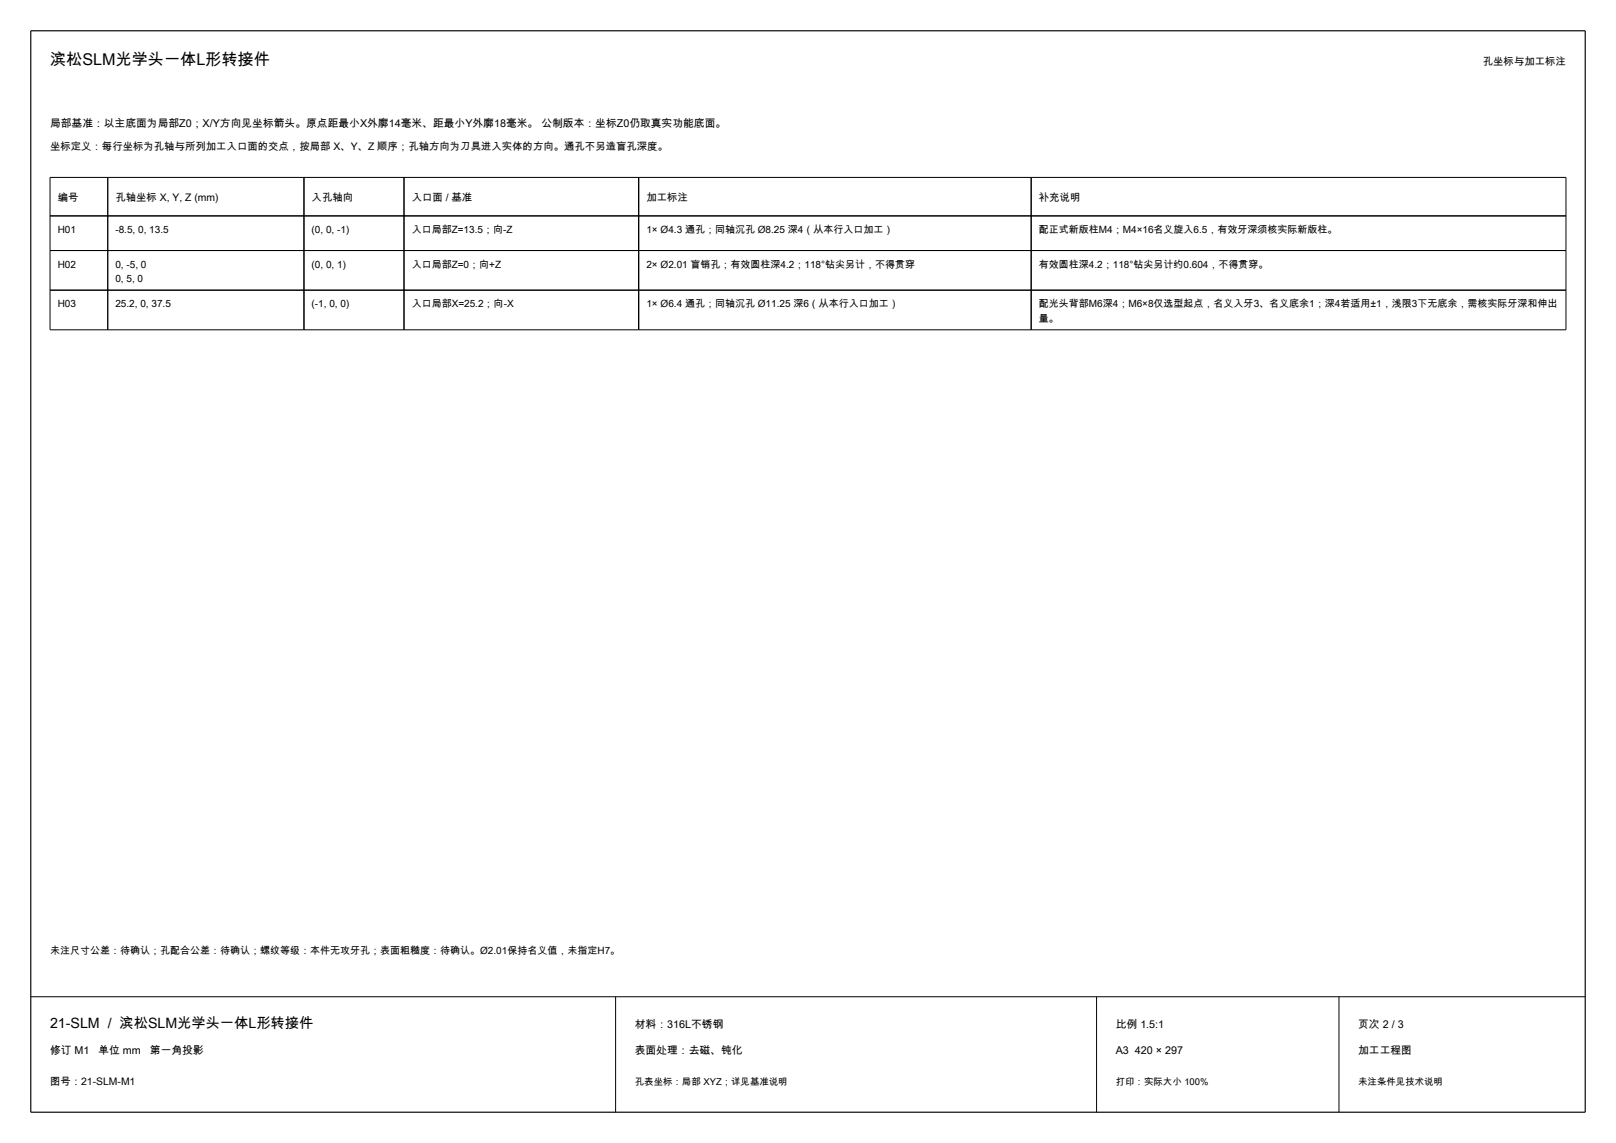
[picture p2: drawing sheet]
<svg xmlns="http://www.w3.org/2000/svg" width="420mm" height="297mm" viewBox="0 0 420 297" stroke-linecap="round" stroke-linejoin="round" font-family="sans-serif">
<defs><g id="words">
<text font-size="4.2" x="13" y="17">滨松SLM光学头一体L形转接件</text>
<text font-size="3.7" x="13" y="267">21-SLM / 滨松SLM光学头一体L形转接件</text>
<g font-size="2.8">
<text x="13" y="33">局部基准：以主底面为局部Z0；X/Y方向见坐标箭头。原点距最小X外廓14毫米、距最小Y外廓18毫米。 公制版本：坐标Z0仍取真实功能底面。</text>
<text x="165" y="267">材料：316L不锈钢</text>
<text x="290" y="267">比例 1.5:1</text>
<text x="353" y="267">页次 2 / 3</text>
<text x="13" y="274">修订 M1</text>
<text x="25.6" y="274">单位 mm</text>
<text x="39" y="274">第一角投影</text>
<text x="165" y="274">表面处理：去磁、钝化</text>
<text x="290" y="274">A3 420 × 297</text>
<text x="353" y="274">加工工程图</text>
</g>
<g font-size="2.7">
<text x="385.4" y="17">孔坐标与加工标注</text>
<text x="13" y="39.1">坐标定义：每行坐标为孔轴与所列加工入口面的交点，按局部 X、Y、Z 顺序；孔轴方向为刀具进入实体的方向。通孔不另造盲孔深度。</text>
<text x="15" y="52.1">编号</text>
<text x="30" y="52.1">孔轴坐标 X, Y, Z (mm)</text>
<text x="81" y="52.1">入孔轴向</text>
<text x="107" y="52.1">入口面 / 基准</text>
<text x="168" y="52.1">加工标注</text>
<text x="270" y="52.1">补充说明</text>
<text x="13" y="282">图号：21-SLM-M1</text>
</g>
<g font-size="2.6">
<text x="15" y="60.6">H01</text>
<text x="30" y="60.6">-8.5, 0, 13.5</text>
<text x="81" y="60.6">(0, 0, -1)</text>
<text x="107" y="60.6">入口局部Z=13.5；向-Z</text>
<text x="168" y="60.6">1× Ø4.3 通孔；同轴沉孔 Ø8.25 深4（从本行入口加工）</text>
<text x="270" y="60.6">配正式新版柱M4；M4×16名义旋入6.5，有效牙深须核实际新版柱。</text>
<text x="15" y="69.6">H02</text>
<text x="30" y="69.6">0, -5, 0</text>
<text x="81" y="69.6">(0, 0, 1)</text>
<text x="107" y="69.6">入口局部Z=0；向+Z</text>
<text x="168" y="69.6">2× Ø2.01 盲销孔；有效圆柱深4.2；118°钻尖另计，不得贯穿</text>
<text x="270" y="69.6">有效圆柱深4.2；118°钻尖另计约0.604，不得贯穿。</text>
<text x="30" y="73.2">0, 5, 0</text>
<text x="15" y="79.9">H03</text>
<text x="30" y="79.9">25.2, 0, 37.5</text>
<text x="81" y="79.9">(-1, 0, 0)</text>
<text x="107" y="79.9">入口局部X=25.2；向-X</text>
<text x="168" y="79.9">1× Ø6.4 通孔；同轴沉孔 Ø11.25 深6（从本行入口加工）</text>
<text x="270" y="79.9">配光头背部M6深4；M6×8仅选型起点，名义入牙3、名义底余1；深4若适用±1，浅限3下无底余，需核实际牙深和伸出</text>
<text x="270" y="83.6">量。</text>
<text x="13" y="248">未注尺寸公差：待确认；孔配合公差：待确认；螺纹等级：本件无攻牙孔；表面粗糙度：待确认。Ø2.01保持名义值，未指定H7。</text>
</g>
<g font-size="2.5">
<text x="165" y="282">孔表坐标：局部 XYZ；详见基准说明</text>
<text x="290" y="282">打印：实际大小 100%</text>
<text x="353" y="282">未注条件见技术说明</text>
</g>
</g></defs>
<path d="M8 8h404v281h-404z" fill="none" stroke="#000" stroke-width=".3"/>
<g fill="none" stroke="#000" stroke-width=".26">
<path d="M13 56.1h394M13 46.1h394v39.6h-394zM28 46.1v39.6M79 46.1v39.6M105 46.1v39.6M166 46.1v39.6M268 46.1v39.6M13 65.1h394M13 75.4h394M8 259h404M160 259v30M285 259v30"/>
<path d="M348 259v30"/>
</g>
<use href="#words"/>
</svg>
